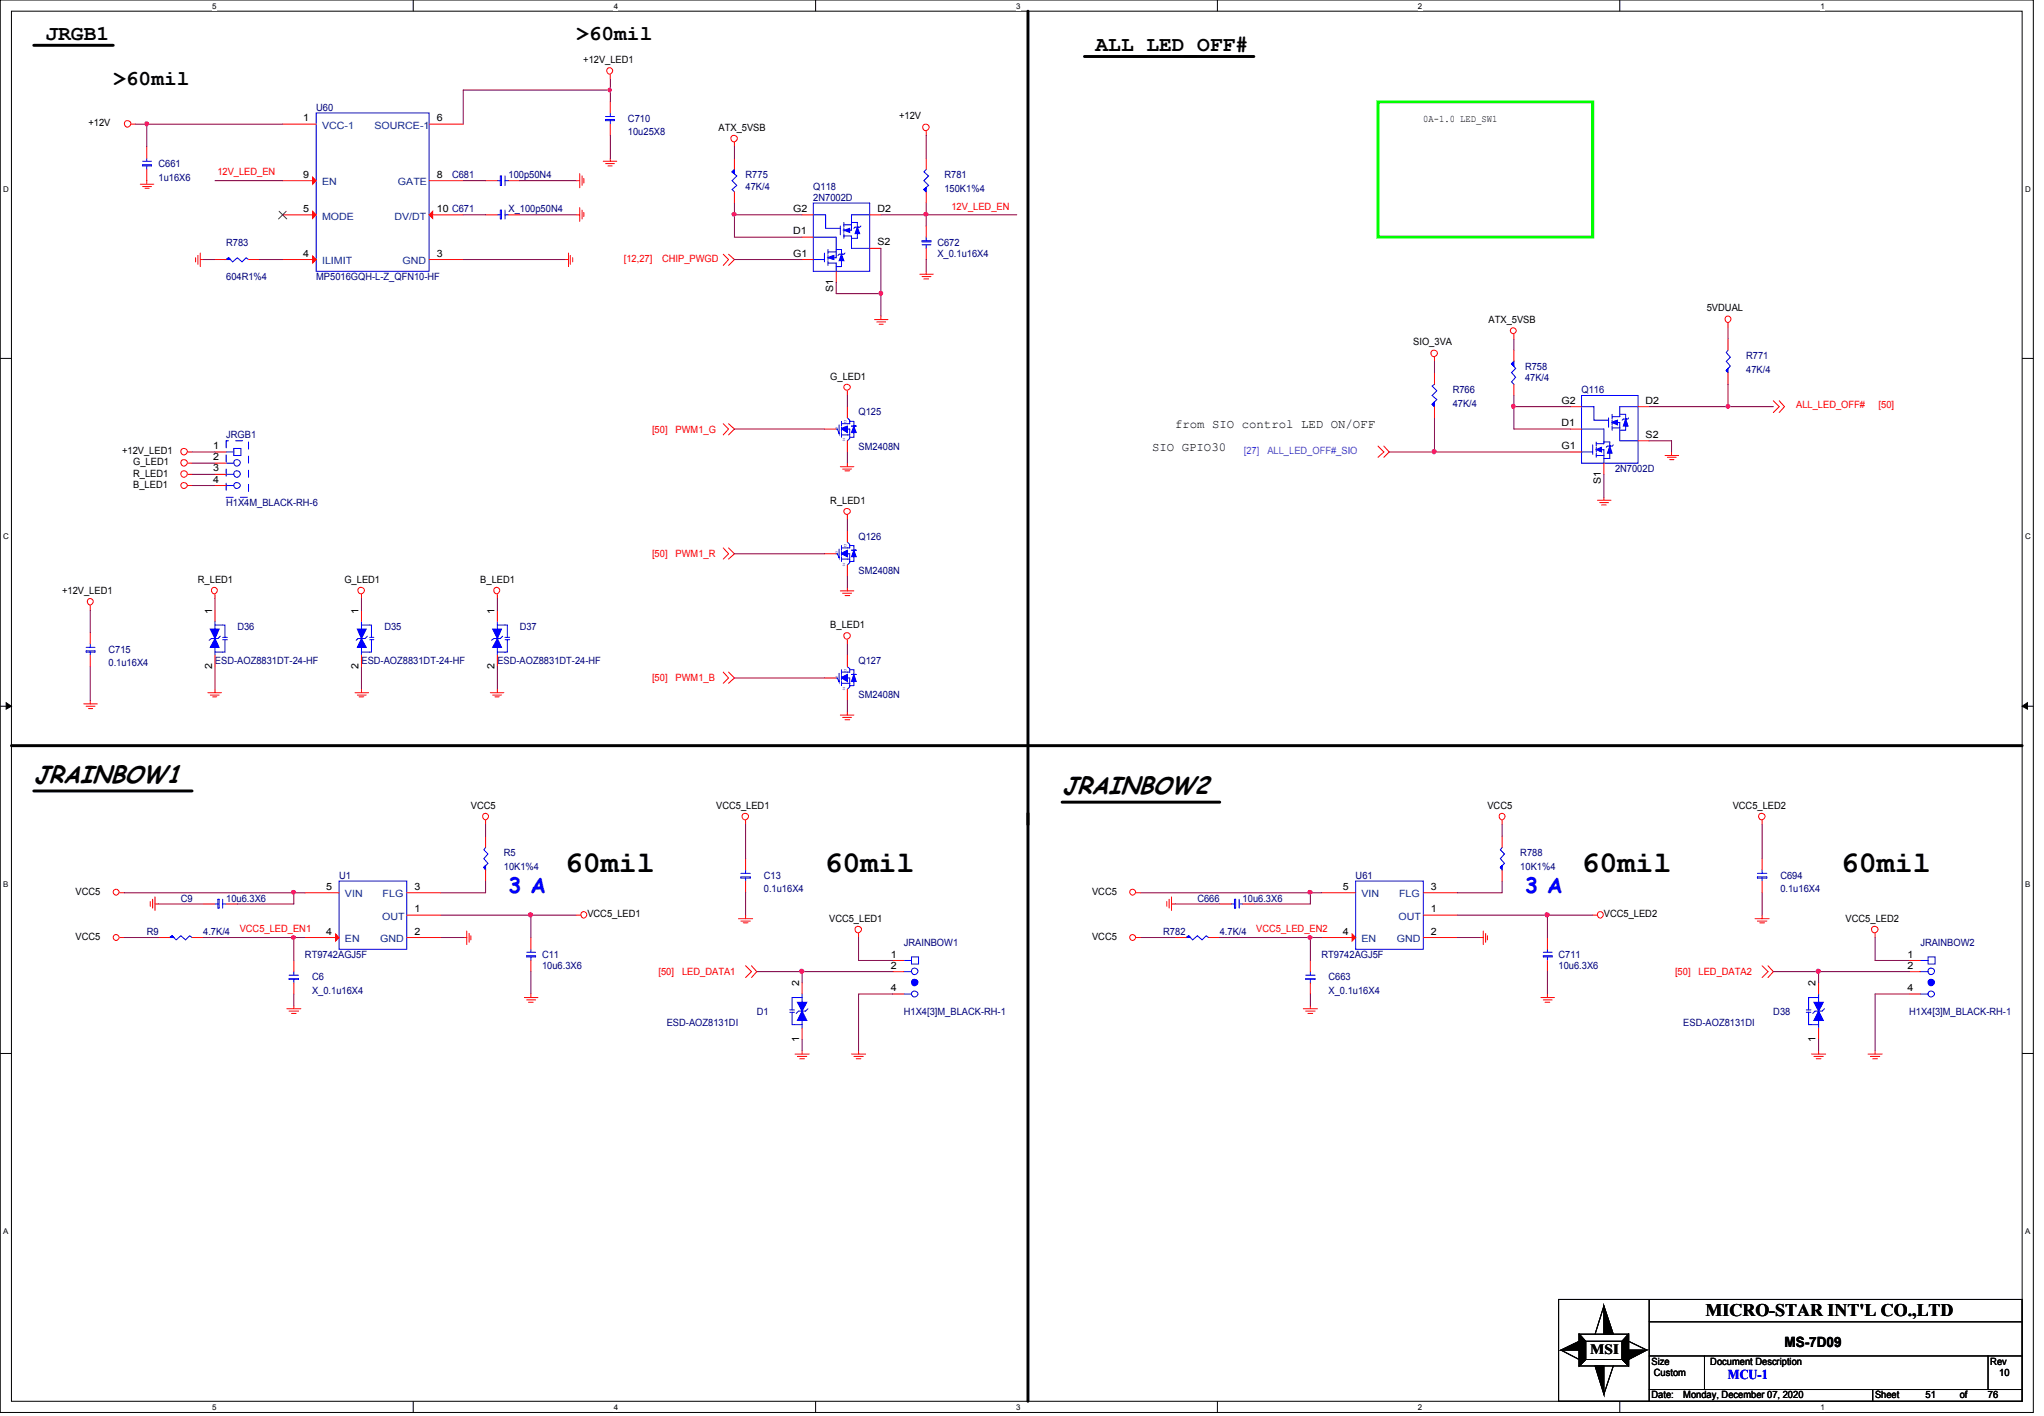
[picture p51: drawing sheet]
<svg xmlns="http://www.w3.org/2000/svg" width="294mm" height="204mm" viewBox="0 0 294 204" stroke-linecap="round" stroke-linejoin="round" font-family="sans-serif">
<defs><g id="words">
<g font-size="4.3">
<text x="81.3" y="125.5">60mil</text>
<text x="118.7" y="125.5">60mil</text>
<text x="227.6" y="125.5">60mil</text>
<text x="265" y="125.5">60mil</text>
</g>
<g font-size="3.6">
<text x="4.9" y="112.6">JRAINBOW1</text>
<text x="152.9" y="114.2">JRAINBOW2</text>
</g>
<g font-size="3">
<text x="6.6" y="5.8">JRGB1</text>
<text x="82.9" y="5.8">&gt;60mil</text>
<text x="157.7" y="7.4">ALL_LED_OFF#</text>
<text x="16.3" y="12.3">&gt;60mil</text>
</g>
<g font-size="3" fill="#00f">
<text x="73.2" y="128.5">3 A</text>
<text x="219.5" y="128.5">3 A</text>
</g>
<text font-size="2.5" x="245.5" y="189.3">MICRO-STAR INT'L CO.,LTD</text>
<g font-size="2">
<text x="228.9" y="194.7">MSI</text>
<text x="256.8" y="193.7">MS-7D09</text>
</g>
<text font-size="1.9" fill="#00f" x="248.7" y="198.4">MCU-1</text>
<g font-size="1.8">
<text x="165.8" y="64.9">SIO GPIO30</text>
<text x="169.1" y="61.6">from SIO control LED ON/OFF</text>
</g>
<g font-size="1.4">
<text x="83.9" y="9.1">+12V_LED1</text>
<text x="43.6" y="17.4">1</text>
<text x="62.9" y="17.4">6</text>
<text x="129.4" y="17.2">+12V</text>
<text x="204.8" y="17.5">0A-1.0 LED_SW1</text>
<text x="12.7" y="18.1">+12V</text>
<text x="103.4" y="18.8">ATX_5VSB</text>
<text x="43.6" y="25.6">9</text>
<text x="62.9" y="25.6">8</text>
<text x="43.6" y="30.5">5</text>
<text x="62.9" y="30.5">10 C671</text>
<text x="114.2" y="30.5">G2</text>
<text x="114.2" y="33.7">D1</text>
<text x="126.3" y="35.3">S2</text>
<text x="126.3" y="30.5">D2</text>
<text x="43.6" y="36.9">4</text>
<text x="62.9" y="36.9">3</text>
<text x="114.2" y="36.9">G1</text>
<text x="119.9" y="42" transform="rotate(-90 119.9 42)">S1</text>
<text x="214.2" y="46.5">ATX_5VSB</text>
<text x="245.7" y="44.8">5VDUAL</text>
<text x="203.4" y="49.7">SIO_3VA</text>
<text x="119.5" y="54.6">G_LED1</text>
<text x="224.7" y="58.1">G2</text>
<text x="236.9" y="58.1">D2</text>
<text x="17.6" y="65.3">+12V_LED1</text>
<text x="30.7" y="64.6">1</text>
<text x="224.7" y="61.3">D1</text>
<text x="224.7" y="64.6">G1</text>
<text x="236.9" y="63">S2</text>
<text x="19.2" y="68.6">R_LED1</text>
<text x="19.2" y="70.2">B_LED1</text>
<text x="19.2" y="66.9">G_LED1</text>
<text x="30.7" y="66.2">2</text>
<text x="30.7" y="67.8">3</text>
<text x="30.7" y="69.4">4</text>
<text x="230.4" y="69.6" transform="rotate(-90 230.4 69.6)">S1</text>
<text x="119.5" y="72.5">R_LED1</text>
<text x="28.5" y="83.8">R_LED1</text>
<text x="49.6" y="83.8">G_LED1</text>
<text x="69.1" y="83.8">B_LED1</text>
<text x="8.9" y="85.4">+12V_LED1</text>
<text x="30.5" y="88.3" transform="rotate(-90 30.5 88.3)">1</text>
<text x="51.6" y="88.3" transform="rotate(-90 51.6 88.3)">1</text>
<text x="71.2" y="88.3" transform="rotate(-90 71.2 88.3)">1</text>
<text x="119.5" y="90.3">B_LED1</text>
<text x="30.5" y="96.2" transform="rotate(-90 30.5 96.2)">2</text>
<text x="51.6" y="96.2" transform="rotate(-90 51.6 96.2)">2</text>
<text x="71.2" y="96.2" transform="rotate(-90 71.2 96.2)">2</text>
<text x="67.8" y="116.3">VCC5</text>
<text x="103.1" y="116.3">VCC5_LED1</text>
<text x="214.1" y="116.3">VCC5</text>
<text x="249.4" y="116.3">VCC5_LED2</text>
<text x="10.9" y="128.7">VCC5</text>
<text x="46.9" y="128">5</text>
<text x="59.6" y="128">3</text>
<text x="59.6" y="131.2">1</text>
<text x="84.5" y="131.9">VCC5_LED1</text>
<text x="157.2" y="128.7">VCC5</text>
<text x="193.2" y="128">5</text>
<text x="205.9" y="131.2">1</text>
<text x="205.9" y="128">3</text>
<text x="230.8" y="131.9">VCC5_LED2</text>
<text x="10.9" y="135.2">VCC5</text>
<text x="46.9" y="134.5">4</text>
<text x="59.6" y="134.5">2</text>
<text x="119.3" y="132.6">VCC5_LED1</text>
<text x="128.2" y="137.8">1</text>
<text x="157.2" y="135.2">VCC5</text>
<text x="193.2" y="134.5">4</text>
<text x="205.9" y="134.5">2</text>
<text x="265.6" y="132.6">VCC5_LED2</text>
<text x="274.5" y="137.8">1</text>
<text x="115" y="141.9" transform="rotate(-90 115 141.9)">2</text>
<text x="128.2" y="139.4">2</text>
<text x="128.2" y="142.6">4</text>
<text x="261.3" y="141.9" transform="rotate(-90 261.3 141.9)">2</text>
<text x="274.5" y="139.4">2</text>
<text x="274.5" y="142.6">4</text>
<text x="115" y="149.9" transform="rotate(-90 115 149.9)">1</text>
<text x="261.3" y="149.9" transform="rotate(-90 261.3 149.9)">1</text>
<text x="237.7" y="196.3">Size</text>
<text x="238" y="198">Custom</text>
<text x="246.2" y="196.3">Document Description</text>
<text x="286.5" y="196.3">Rev</text>
<text x="287.7" y="198">10</text>
<text x="237.7" y="201.2">Date:</text>
<text x="242.3" y="201.2">Monday, December 07, 2020</text>
<text x="269.9" y="201.2">Sheet</text>
<text x="277.2" y="201.2">51</text>
<text x="282.1" y="201.2">of</text>
<text x="286.1" y="201.2">76</text>
</g>
<g font-size="1.4" fill="#000080">
<text x="45.5" y="15.9">U60</text>
<text x="90.4" y="17.5">C710</text>
<text x="90.4" y="19.5">10u25X8</text>
<text x="22.8" y="24">C661</text>
<text x="22.8" y="26">1u16X6</text>
<text x="65.1" y="25.7">C681</text>
<text x="73.2" y="25.7">100p50N4</text>
<text x="107.3" y="25.7">R775</text>
<text x="107.3" y="27.3">47K/4</text>
<text x="117" y="27.3">Q118</text>
<text x="117" y="28.9">2N7002D</text>
<text x="135.9" y="25.7">R781</text>
<text x="135.9" y="27.6">150K1%4</text>
<text x="32.6" y="35.4">R783</text>
<text x="73.2" y="30.5">X_100p50N4</text>
<text x="134.9" y="35.4">C672</text>
<text x="32.6" y="40.3">604R1%4</text>
<text x="45.5" y="40.3">MP5016GQH-L-Z_QFN10-HF</text>
<text x="134.9" y="37">X_0.1u16X4</text>
<text x="219.5" y="53.3">R758</text>
<text x="251.3" y="51.6">R771</text>
<text x="251.3" y="53.6">47K/4</text>
<text x="123.6" y="59.8">Q125</text>
<text x="209.1" y="56.6">R766</text>
<text x="209.1" y="58.5">47K/4</text>
<text x="219.5" y="54.9">47K/4</text>
<text x="227.6" y="56.6">Q116</text>
<text x="32.6" y="63">JRGB1</text>
<text x="123.6" y="64.7">SM2408N</text>
<text x="232.4" y="67.9">2N7002D</text>
<text x="32.6" y="72.8">H1X4M_BLACK-RH-6</text>
<text x="123.6" y="77.6">Q126</text>
<text x="123.6" y="82.5">SM2408N</text>
<text x="15.6" y="93.9">C715</text>
<text x="15.6" y="95.8">0.1u16X4</text>
<text x="30.9" y="95.5">ESD-AOZ8831DT-24-HF</text>
<text x="34.2" y="90.7">D36</text>
<text x="52" y="95.5">ESD-AOZ8831DT-24-HF</text>
<text x="55.3" y="90.7">D35</text>
<text x="71.6" y="95.5">ESD-AOZ8831DT-24-HF</text>
<text x="74.8" y="90.7">D37</text>
<text x="123.6" y="95.5">Q127</text>
<text x="123.6" y="100.4">SM2408N</text>
<text x="72.5" y="123.2">R5</text>
<text x="72.5" y="125.1">10K1%4</text>
<text x="218.8" y="123.2">R788</text>
<text x="218.8" y="125.1">10K1%4</text>
<text x="26" y="129.7">C9</text>
<text x="32.6" y="129.7">10u6.3X6</text>
<text x="48.8" y="126.4">U1</text>
<text x="109.9" y="126.4">C13</text>
<text x="109.9" y="128.4">0.1u16X4</text>
<text x="172.3" y="129.7">C666</text>
<text x="178.9" y="129.7">10u6.3X6</text>
<text x="195.1" y="126.4">U61</text>
<text x="256.2" y="126.4">C694</text>
<text x="256.2" y="128.4">0.1u16X4</text>
<text x="21.1" y="134.5">R9</text>
<text x="29.2" y="134.5">4.7K/4</text>
<text x="43.9" y="137.8">RT9742AGJ5F</text>
<text x="78" y="137.8">C11</text>
<text x="130.1" y="136.1">JRAINBOW1</text>
<text x="167.4" y="134.5">R782</text>
<text x="175.6" y="134.5">4.7K/4</text>
<text x="190.2" y="137.8">RT9742AGJ5F</text>
<text x="224.3" y="137.8">C711</text>
<text x="276.4" y="136.1">JRAINBOW2</text>
<text x="44.9" y="141.1">C6</text>
<text x="44.9" y="143">X_0.1u16X4</text>
<text x="78" y="139.4">10u6.3X6</text>
<text x="191.2" y="141.1">C663</text>
<text x="191.2" y="143">X_0.1u16X4</text>
<text x="224.3" y="139.4">10u6.3X6</text>
<text x="96" y="147.6">ESD-AOZ8131DI</text>
<text x="108.9" y="146">D1</text>
<text x="130.1" y="146">H1X4[3]M_BLACK-RH-1</text>
<text x="242.3" y="147.6">ESD-AOZ8131DI</text>
<text x="255.2" y="146">D38</text>
<text x="274.8" y="146">H1X4[3]M_BLACK-RH-1</text>
</g>
<g font-size="1.4" fill="#004080">
<text x="46.4" y="18.5">VCC-1</text>
<text x="53.9" y="18.5">SOURCE-1</text>
<text x="46.4" y="26.7">EN</text>
<text x="57.3" y="26.7">GATE</text>
<text x="46.4" y="31.6">MODE</text>
<text x="56.8" y="31.6">DV/DT</text>
<text x="46.4" y="38">ILIMIT</text>
<text x="58" y="38">GND</text>
<text x="49.7" y="129.1">VIN</text>
<text x="55.1" y="129.1">FLG</text>
<text x="196" y="129.1">VIN</text>
<text x="201.4" y="129.1">FLG</text>
<text x="49.7" y="135.6">EN</text>
<text x="54.7" y="135.6">GND</text>
<text x="55" y="132.3">OUT</text>
<text x="196" y="135.6">EN</text>
<text x="201" y="135.6">GND</text>
<text x="201.3" y="132.3">OUT</text>
</g>
<g font-size="1.4" fill="#f00">
<text x="31.3" y="25.2">12V_LED_EN</text>
<text x="136.9" y="30.1">12V_LED_EN</text>
<text x="89.8" y="37.7">[12,27]</text>
<text x="95.3" y="37.7">CHIP_PWGD</text>
<text x="258.5" y="58.8">ALL_LED_OFF#</text>
<text x="270.4" y="58.8">[50]</text>
<text x="93.9" y="62.2">[50]</text>
<text x="97.2" y="62.2">PWM1_G</text>
<text x="93.9" y="80.1">[50]</text>
<text x="97.2" y="80.1">PWM1_R</text>
<text x="93.9" y="98">[50]</text>
<text x="97.2" y="98">PWM1_B</text>
<text x="34.5" y="134.1">VCC5_LED_EN1</text>
<text x="180.8" y="134.1">VCC5_LED_EN2</text>
<text x="94.8" y="140.2">[50]</text>
<text x="98.2" y="140.2">LED_DATA1</text>
<text x="241.1" y="140.2">[50]</text>
<text x="244.5" y="140.2">LED_DATA2</text>
</g>
<g font-size="1.4" fill="#8000ff">
<text x="179" y="65.3">[27]</text>
<text x="182.4" y="65.3">ALL_LED_OFF#_SIO</text>
</g>
<g font-size="1.1">
<text x="30.5" y="1.3">5</text>
<text x="88.3" y="1.3">4</text>
<text x="146.3" y="1.3">3</text>
<text x="204.1" y="1.3">2</text>
<text x="262" y="1.3">1</text>
<text x=".5" y="27.6">D</text>
<text x="291.5" y="27.6">D</text>
<text x=".5" y="77.6">C</text>
<text x="291.5" y="77.6">C</text>
<text x=".5" y="127.6">B</text>
<text x="291.5" y="127.6">B</text>
<text x=".5" y="177.5">A</text>
<text x="291.5" y="177.5">A</text>
<text x="30.5" y="202.9">5</text>
<text x="88.3" y="202.9">4</text>
<text x="146.3" y="202.9">3</text>
<text x="204.1" y="202.9">2</text>
<text x="262" y="202.9">1</text>
</g>
<g font-size=".8" fill="#00f">
<text x="120.2" y="61.9">G</text>
<text x="121.3" y="63.5">S</text>
<text x="121.5" y="60.9">D</text>
<text x="120.2" y="79.8">G</text>
<text x="121.3" y="81.4">S</text>
<text x="121.5" y="78.7">D</text>
<text x="120.2" y="97.6">G</text>
<text x="121.3" y="99.2">S</text>
<text x="121.5" y="96.7">D</text>
</g>
</g></defs>
<path d="M0 0h292.7v203.2h-292.7zM1.6 1.6h289.4v200h-289.4z" fill="none" stroke="#000" stroke-width=".14"/>
<g fill="#fff">
<path d="M30.5 .3h.6v1.2h-.6z"/>
<path d="M30.5 201.9h.6v1.2h-.6z"/>
</g>
<path d="M59.5 0v1.6M59.5 201.6v1.6" fill="none" stroke="#000" stroke-width=".14"/>
<g fill="#fff">
<path d="M88.3 .3h.6v1.2h-.6z"/>
<path d="M88.3 201.9h.6v1.2h-.6z"/>
</g>
<path d="M117.4 0v1.6M117.4 201.6v1.6" fill="none" stroke="#000" stroke-width=".14"/>
<g fill="#fff">
<path d="M146.3 .3h.6v1.2h-.6z"/>
<path d="M146.3 201.9h.6v1.2h-.6z"/>
</g>
<path d="M175.2 0v1.6M175.2 201.6v1.6" fill="none" stroke="#000" stroke-width=".14"/>
<g fill="#fff">
<path d="M204.1 .3h.6v1.2h-.6z"/>
<path d="M204.1 201.9h.6v1.2h-.6z"/>
</g>
<path d="M233.1 0v1.6M233.1 201.6v1.6" fill="none" stroke="#000" stroke-width=".14"/>
<g fill="#fff">
<path d="M262 .3h.6v1.2h-.6z"/>
<path d="M262 201.9h.6v1.2h-.6z"/>
<path d="M.5 26.6h.7v1.3h-.7z"/>
<path d="M291.5 26.6h.7v1.3h-.7z"/>
<path d="M.5 76.5h.7v1.3h-.7z"/>
<path d="M291.5 76.5h.7v1.3h-.7z"/>
</g>
<path d="M0 51.6h1.6M291 51.6h1.7" fill="none" stroke="#000" stroke-width=".14"/>
<g fill="#fff">
<path d="M.5 126.6h.6v1.2h-.6z"/>
<path d="M291.5 126.6h.6v1.2h-.6z"/>
</g>
<path d="M0 101.6h1.6M.9 101.1l.7 .5-.7 .4zM291 101.6h1.7M291 101.6l.8-.5v.9z" fill="none" stroke="#000" stroke-width=".14"/>
<path d="M.9 101.1l.7 .5-.7 .4zM291 101.6l.8-.5v.9z" fill="#000"/>
<g fill="#fff">
<path d="M.5 176.5h.6v1.3h-.6z"/>
<path d="M291.5 176.5h.6v1.3h-.6z"/>
</g>
<g fill="none" stroke="#000" stroke-width=".14">
<path d="M0 151.6h1.6M291 151.6h1.7M224.3 186.9h66.7v14.7h-66.7zM224.7 194.2l2.6-1.2v1.2zM224.7 194.2l2.6 1.4M227.3 191.9l.9 1.1v2.6l-.9 .9zM227.3 191.9l.9 1.1M227.3 191.9h7.1v4.6h-7.1zM228.2 195.6l-.9 .9M228.2 193h5.3v2.6h-5.3zM229.6 196.5h1.2v4.1zM230.8 187.9l1.4 4h-1.4z"/>
<path d="M230.8 187.9l-1.2 4M232.2 196.5l-1.4 4.1M233.5 195.6l.9 .9M234.4 193l2.6 1.2M234.4 194.2h2.6l-2.6 1.4zM234.4 191.9v4.6l-.9-.9v-2.6zM234.4 191.9l-.9 1.1M237.4 199.9h53.6M237.4 195.1h53.6M237.4 190.2h53.6M237.4 186.9v14.7M245.3 195.1v4.8"/>
<path d="M269.5 199.9v1.7M286.1 195.1v4.8"/>
</g>
<path d="M4.9 6.5h11.4M148 1.6v117M156.1 8.1h24.4M1.6 107.3h289.4M4.9 113.8h22.7M148 117v84.6M152.9 115.4h22.7" fill="none" stroke="#000" stroke-width=".42"/>
<path d="M198.3 14.6h30.9v19.5h-30.9z" fill="none" stroke="#0f0" stroke-width=".42"/>
<g fill="none" stroke="#f00" stroke-width=".14">
<path d="M18.9 17.9h.6M87.8 10.8v.5M133.3 18.9v.6M20.2 26.5h1.9M20.5 26.8h1.3M20.9 27.1h.6M21.1 26v.5M28.1 37.1v.6M28.5 36.7v1.3M28.8 37.3h.4M28.8 36.4v2M81.3 37.3h.5"/>
<path d="M81.8 36.4v2M82.1 36.7v1.3M82.4 37.1v.6M82.9 26h.5M82.9 30.9h.5M83.4 25v2M83.4 29.9v1.9M83.8 25.3v1.4M83.8 30.2v1.3M84 25.7v.6M84 30.6v.6M86.8 23.2h2"/>
<path d="M87.2 23.5h1.2M87.5 23.9h.6M87.8 22.8v.4M104.1 36.6l.8 .7-.8 .9M104.9 36.6l.8 .7-.8 .9M105.7 20.5v.6M132.4 39.5h1.9M132.7 39.8h1.3M133.3 39v.5M122 56.2v.7M125.9 46h1.9M126.2 46.3h1.3"/>
<path d="M126.5 46.7h.6M126.8 45.5v.5M133 40.1h.6M206.5 51.4v.6M217.9 48.1v.7M248.7 46.5v.7M255.2 57.7l.9 .8-.9 .9M256.1 57.7l.7 .8-.7 .9M27 68.2h.6M27 69.9h.6M27 65h.6M27 66.6h.6"/>
<path d="M104.1 61l.8 .7-.8 .9M104.1 78.8l.8 .9-.8 .7M104.9 61l.8 .7-.8 .9M104.9 78.8l.8 .9-.8 .7M120.9 67.1h2M121.3 67.5h1.3M121.6 67.7h.7M122 66.6v.5M122 74.1v.7M198.3 64.2l.9 .8-.9 .8M199.2 64.2l.7 .8-.7 .8M229.9 72h2"/>
<path d="M230.3 72.3h1.2M230.5 72.6h.7M230.8 71.5v.5M239.7 65.5h1.9M240 65.8h1.3M240.3 66.1h.6M240.6 65v.5M13 87.1v.7M29.9 99.7h2M30.3 100h1.2M30.9 99.1v.6M30.9 85.5v.6"/>
<path d="M51.1 99.7h1.9M51.4 100h1.3M52 99.1v.6M52 85.5v.6M70.6 99.7h1.9M70.9 100h1.3M71.6 99.1v.6M71.6 85.5v.6M104.1 96.7l.8 .8-.8 .8M104.9 96.7l.8 .8-.8 .8M120.9 85h2M121.3 85.3h1.3"/>
<path d="M121.6 85.7h.7M122 84.5v.5M122 92v.6M12.1 101.3h1.9M12.4 101.6h1.3M12.7 101.9h.6M13 100.8v.5M30.6 100.2h.6M51.7 100.2h.7M69.9 118v.6M71.2 100.2h.6M107.3 118v.6"/>
<path d="M120.9 102.9h2M121.3 103.2h1.3M121.6 103.5h.7M122 102.4v.5M216.2 118v.6M253.6 118v.6M17.2 128.4h.7M17.2 134.9h.7M21.6 129.7v.7M22 129.4v1.2M22.3 130.1h.5M22.3 129v2"/>
<path d="M66.7 134.9h.5M67.2 133.9v2M67.5 134.3v1.3M67.8 134.6v.6M82.9 131.7h.7M106.3 132.2h2M106.6 132.5h1.4M107 132.8h.7M107.3 138.9l.9 .9-.9 .8M107.3 131.7v.5M108.2 138.9l.7 .9-.7 .8M123.6 134.3v.6"/>
<path d="M163.5 128.4h.7M163.5 134.9h.7M167.9 129.7v.7M168.3 129.4v1.2M168.6 130.1h.5M168.6 129v2M190.2 128.4h4.9M204.9 128.4h4.9M213 134.9h.5M213.5 133.9v2M213.8 134.3v1.3M214.1 134.6v.6"/>
<path d="M229.2 131.7h.7M252.6 132.2h2M252.9 132.5h1.4M253.3 132.8h.7M253.6 138.9l.9 .9-.9 .8M253.6 131.7v.5M254.5 138.9l.7 .9-.7 .8M269.9 134.3v.6M41.3 145.1h2M41.6 145.5h1.4M41.9 145.8h.7M42.3 144.7v.4"/>
<path d="M75.5 143.5h1.9M75.8 143.9h1.3M76.1 144.2h.6M76.4 143v.5M114.4 151.6h2.1M114.8 152h1.3M115.1 152.3h.7M115.4 151.1v.5M122.6 151.6h2M122.9 152h1.3M123.2 152.3h.7M123.6 151.1v.5"/>
<path d="M187.6 145.1h2M187.9 145.5h1.4M188.3 145.8h.6M188.6 144.7v.4M221.8 143.5h1.9M222.1 143.9h1.3M222.4 144.2h.7M222.7 143v.5M260.7 151.6h2.1M261.1 152h1.3M261.4 152.3h.7M261.7 151.1v.5"/>
<path d="M268.9 151.6h2M269.2 152h1.4M269.5 152.3h.7M269.9 151.1v.5"/>
<circle cx="18.4" cy="17.8" r=".48"/>
<circle cx="87.7" cy="10.2" r=".45"/>
<circle cx="105.7" cy="19.9" r=".48"/>
<circle cx="133.3" cy="18.3" r=".48"/>
<circle cx="121.9" cy="55.7" r=".45"/>
<circle cx="206.4" cy="50.8" r=".48"/>
<circle cx="217.8" cy="47.6" r=".42"/>
<circle cx="248.7" cy="45.9" r=".45"/>
<circle cx="26.5" cy="66.6" r=".48"/>
<circle cx="26.5" cy="68.2" r=".48"/>
<circle cx="26.5" cy="65" r=".48"/>
<circle cx="26.5" cy="69.8" r=".45"/>
<circle cx="121.9" cy="73.6" r=".45"/>
<circle cx="13" cy="86.6" r=".45"/>
<circle cx="30.8" cy="85" r=".45"/>
<circle cx="52" cy="85" r=".48"/>
<circle cx="71.5" cy="85" r=".45"/>
<circle cx="121.9" cy="91.5" r=".48"/>
<circle cx="69.9" cy="117.5" r=".45"/>
<circle cx="107.3" cy="117.5" r=".48"/>
<circle cx="216.2" cy="117.5" r=".45"/>
<circle cx="253.6" cy="117.5" r=".48"/>
<circle cx="16.7" cy="128.3" r=".42"/>
<circle cx="16.7" cy="134.9" r=".42"/>
<circle cx="84" cy="131.6" r=".45"/>
<circle cx="123.5" cy="133.7" r=".48"/>
<circle cx="163" cy="128.3" r=".42"/>
<circle cx="163" cy="134.9" r=".42"/>
<circle cx="230.3" cy="131.6" r=".45"/>
<circle cx="269.8" cy="133.7" r=".48"/>
</g>
<g fill="#000">
<path d="M224.7 194.2l2.6-1.2v1.2zM230.8 187.9l1.4 4h-1.4zM234.4 194.2h2.6l-2.6 1.4zM229.6 196.5h1.2v4.1z"/>
<path d="M227.3 191.9l.9 1.1v2.6l-.9 .9z" fill-rule="evenodd"/>
<path d="M227.3 191.9l.9 1.1v2.6l-.9 .9z" fill-rule="evenodd"/>
<path d="M227.3 191.9l.9 1.1v2.6l-.9 .9z" fill-rule="evenodd"/>
<path d="M234.4 191.9v4.6l-.9-.9v-2.6z" fill-rule="evenodd"/>
<path d="M234.4 191.9v4.6l-.9-.9v-2.6z" fill-rule="evenodd"/>
<path d="M234.4 191.9v4.6l-.9-.9v-2.6z" fill-rule="evenodd"/>
</g>
<path d="M195.1 126.7h9.8v9.9h-9.8z" fill="none" stroke="#00f" stroke-width=".14"/>
<path d="M194.6 134.4l.5 .5-.5 .5z" fill="#f00"/>
<path d="M133.3 32.5v1.6M133.3 35.7v1.6M107.3 126.7v1.7M107.3 123.5v1.6M190.2 134.9h4.9M194.6 134.4l.5 .5-.5 .5zM204.9 131.7h4.9M204.9 134.9h4.9" fill="none" stroke="#f00" stroke-width=".14"/>
<path d="M132.7 34.6h1.3v.2h-1.3zM132.7 35.2h1.3M133.3 34.1v.5M133.3 35.2v.5M217.9 52l-.3 .3 .5 .7-.5 .6 .5 .7-.5 .6 .3 .4M106.6 126.2h1.4v.1h-1.4zM106.6 125.6h1.4M107.3 126.3v.4M107.3 125.1v.5" fill="none" stroke="#00f" stroke-width=".14"/>
<path d="M217.6 52.3l.3-.3v.7z" fill-rule="evenodd" fill="#00f"/>
<path d="M217.6 52.3l.3-.3v.7zM120.8 96.9v1.2l-.3-.6h-.1M121.1 98.3h1.2M121.1 96.4v.6M121.1 98v.6M122 95.9l.3 .3v.5h-1.2M122 97.5h.3v1.3l-.3 .3M122.3 98.6h.6M122.3 96.4h.6M122.6 97h.6" fill="none" stroke="#00f" stroke-width=".14"/>
<path d="M217.9 50.4v1.6M217.9 55.3v1.6" fill="none" stroke="#f00" stroke-width=".14"/>
<path d="M121.1 97.5l.9-.5v1z" fill-rule="evenodd" fill="#00f"/>
<path d="M121.1 97.5l.9-.5v1zM121.1 97.2v.7" fill="none" stroke="#00f" stroke-width=".14"/>
<path d="M122.9 97l.3 1h-.6l.3-1h.3z" fill-rule="evenodd" fill="#00f"/>
<path d="M122.6 97h.6M122.9 97l.3 1h-.6l.3-1h.3zM122.9 96.4v2.2M69.9 121.9l-.3 .4 .6 .6-.6 .6 .6 .7-.6 .6 .3 .3" fill="none" stroke="#00f" stroke-width=".14"/>
<path d="M118.7 97.5h1.7M122 94.2v1.7M122 99.1v1.7" fill="none" stroke="#f00" stroke-width=".14"/>
<path d="M69.6 124.8l.3-.3v.6l-.3-.3 .3-.3z" fill-rule="evenodd" fill="#00f"/>
<path d="M12.4 93.6h1.3v.2h-1.3zM12.4 93.1h1.3M13 93.8v.4M13 92.6v.5M69.6 124.8l.3-.3v.6l-.3-.3 .3-.3zM252.9 126.2h1.4v.1h-1.4zM252.9 125.6h1.4M253.6 126.3v.4M253.6 125.1v.5" fill="none" stroke="#00f" stroke-width=".14"/>
<path d="M13 94.2v1.7M13 91v1.6M69.9 125.1v1.6M69.9 120.3v1.6M253.6 126.7v1.7M253.6 123.5v1.6" fill="none" stroke="#f00" stroke-width=".14"/>
<path d="M119.2 37.1l.8-.4v.6z" fill-rule="evenodd" fill="#00f"/>
<g fill="none" stroke="#00f" stroke-width=".14">
<path d="M117.1 30.9h1.7v2h2.1M117.1 37.3h1.6M117.1 34.1h3.3v2.1M118.7 36.4v1.3M119.2 36.2h1.2M119.2 37.8h1.2M119.2 37.1l.8-.4v.6zM119.2 36.7v.6M119.2 37.5v.7M119.2 35.9v.7M120.4 35.9h.7v2.5h-.7M120.4 36.2v.9h-.4"/>
<path d="M121.5 36.6h-.7l-.2 .1M122.6 34v1.7M123.4 32v2.3"/>
</g>
<path d="M121.5 33.1l.8-.2v.5z" fill-rule="evenodd" fill="#00f"/>
<path d="M120.9 32.5v1.3M121.5 33.1l.8-.2v.5zM121.5 32.9v.5M121.5 32v.7M121.5 33.6v.7M121.5 34h1.1M122.6 34.3h.8M122.6 30.9v2.2h-.3M122.6 32h.8M123.1 32.7l-.2 .2" fill="none" stroke="#00f" stroke-width=".14"/>
<path d="M123.4 32.7l.3 .9h-.6l.3-.9h.2z" fill-rule="evenodd" fill="#00f"/>
<path d="M121.5 32.3h1.1M123.4 32.7l.3 .9h-.6l.3-.9h.2zM123.9 32.5l-.2 .2h-.6" fill="none" stroke="#00f" stroke-width=".14"/>
<path d="M121.1 36.6l.4 .9h-.7l.3-.9h.2z" fill-rule="evenodd" fill="#00f"/>
<path d="M117.1 29.2h8.1v9.8h-8.1zM120.4 37.8v1.2M121.1 36.6l.4 .9h-.7l.3-.9h.2zM121.6 36.4l-.1 .2M122.6 30.9h2.6M122.6 35.7h2.6M48.8 126.7h9.7v9.9h-9.7z" fill="none" stroke="#00f" stroke-width=".14"/>
<path d="M115.4 30.9h1.7M115.4 34.1h1.7M115.4 37.3h1.7M120.4 39v1.6M125.2 35.7h1.6M125.2 30.9h1.6M43.9 128.4h4.9M58.5 128.4h5" fill="none" stroke="#f00" stroke-width=".14"/>
<path d="M48.3 134.4l.5 .5-.5 .5z" fill="#f00"/>
<path d="M43.9 134.9h4.9M48.3 134.4l.5 .5-.5 .5zM58.5 131.7h5M58.5 134.9h5" fill="none" stroke="#f00" stroke-width=".14"/>
<path d="M30.3 90.5h1.2l-.6 1.4z" fill="#00f"/>
<path d="M30.3 90.5h1.2l-.6 1.4zM31.7 91.5l-.3 .4h-1l-.3 .2" fill="none" stroke="#00f" stroke-width=".14"/>
<path d="M30.9 91.9l.6 1.2h-1.2z" fill="#00f"/>
<path d="M30.9 93.1v1.1M30.9 89.4v1.1M30.9 89.9h1.5v1.8M30.9 91.9l.6 1.2h-1.2zM32 91.7h.7M32 92h.7M32.4 92v1.8h-1.5M170.7 134.9l.4-.3 .6 .6 .6-.6 .7 .6 .6-.6 .3 .3" fill="none" stroke="#00f" stroke-width=".14"/>
<path d="M30.9 87.8v1.6M30.9 94.2v1.7" fill="none" stroke="#f00" stroke-width=".14"/>
<path d="M170.7 134.9l.4-.3 .2 .3-.2-.3 .2 .3z" fill-rule="evenodd" fill="#00f"/>
<path d="M105.7 24.4l-.3 .3 .6 .6-.6 .7 .6 .7-.6 .6 .3 .3M170.7 134.9l.4-.3 .2 .3-.2-.3 .2 .3z" fill="none" stroke="#00f" stroke-width=".14"/>
<path d="M169.1 134.9h1.6M173.9 134.9h1.7" fill="none" stroke="#f00" stroke-width=".14"/>
<path d="M105.4 24.7l.3-.3v.6z" fill-rule="evenodd" fill="#00f"/>
<g fill="none" stroke="#00f" stroke-width=".14">
<path d="M105.4 24.7l.3-.3v.6zM276.4 138.2h1.1M277.5 137.7h1v1h-1z"/>
<circle cx="278" cy="139.7" r=".48"/>
</g>
<path d="M105.7 22.8v1.6M105.7 27.6v1.6" fill="none" stroke="#f00" stroke-width=".14"/>
<circle cx="278" cy="141.3" r=".48" fill="#00f"/>
<g fill="none" stroke="#00f" stroke-width=".14">
<path d="M206.5 55.3l-.4 .2 .7 .7-.7 .7 .7 .6-.7 .7 .4 .3M30.9 130.1h.5M31.4 129.4h.1v1.2h-.1zM32 129.4v1.2M32 130.1h.6M276.4 139.8h1.1M276.4 143h1.1"/>
<circle cx="278" cy="141.3" r=".48"/>
<circle cx="278" cy="143" r=".45"/>
</g>
<path d="M29.2 130.1h1.7M32.6 130.1h1.6M274.8 138.2h1.6M274.8 139.8h1.6M274.8 143h1.6" fill="none" stroke="#f00" stroke-width=".14"/>
<path d="M206.1 58.2l.4-.4v.7l-.4-.3 .4-.4z" fill-rule="evenodd" fill="#00f"/>
<g fill="none" stroke="#00f" stroke-width=".14">
<path d="M20.5 23.2h1.3M20.5 23.7h1.3v.2h-1.3zM21.1 23.9v.5M21.1 22.8v.4M71.6 30.9h.4M71.6 26h.4M72 30.2h.2v1.3h-.2zM72 25.3h.2v1.4h-.2zM72.7 30.2v1.3M72.7 30.9h.5M72.7 25.3v1.4M72.7 26h.5"/>
<path d="M206.1 58.2l.4-.4v.7l-.4-.3 .4-.4zM120.8 61.1v1.3l-.3-.7h-.1M121.1 62.6h1.2M121.1 60.6v.7M121.1 62.2v.7M122 60.1l.3 .4v.5h-1.2M122 61.7h.3v1.4l-.3 .3M122.3 62.9h.6M122.3 60.6h.6M122.6 61.3h.6M188.6 139.8v.5M187.9 140.3h1.4"/>
<path d="M187.9 140.8h1.4v.1h-1.4zM188.6 140.9v.5"/>
</g>
<path d="M21.1 24.4v1.6M21.1 21.1v1.7M69.9 30.9h1.7M69.9 26h1.7M73.2 30.9h1.6M73.2 26h1.6M206.5 58.5v1.6M206.5 53.6v1.7M188.6 138.2v1.6M188.6 141.4v1.6" fill="none" stroke="#f00" stroke-width=".14"/>
<path d="M121.1 61.7l.2-.1 .7-.3v.9z" fill-rule="evenodd" fill="#00f"/>
<path d="M121.1 61.7l.2-.1 .7-.3v.9zM121.1 61.5v.6" fill="none" stroke="#00f" stroke-width=".14"/>
<path d="M122.9 61.3l.3 .9h-.6l.3-.9h.3z" fill-rule="evenodd" fill="#00f"/>
<path d="M248.7 50.4l-.2 .3 .5 .7-.5 .6 .5 .7-.5 .6 .2 .3M122.6 61.3h.6M122.9 61.3l.3 .9h-.6l.3-.9h.3zM122.9 60.6v2.3M222.1 137h1.3M222.1 137.5h1.3v.2h-1.3zM222.7 137.7v.5M222.7 136.6v.4" fill="none" stroke="#00f" stroke-width=".14"/>
<path d="M122 58.5v1.6M118.7 61.7h1.7M122 63.4v1.6M222.7 138.2v1.6M222.7 134.9v1.7" fill="none" stroke="#f00" stroke-width=".14"/>
<path d="M248.7 53v.6l-.2-.3z" fill-rule="evenodd" fill="#00f"/>
<path d="M248.7 53v.6l-.2-.3z" fill="none" stroke="#00f" stroke-width=".14"/>
<path d="M248.7 53.6v1.7M248.7 48.8v1.6" fill="none" stroke="#f00" stroke-width=".14"/>
<path d="M70.9 90.5h1.3l-.6 1.4z" fill="#00f"/>
<path d="M70.9 90.5h1.3l-.6 1.4zM72.3 91.5l-.3 .4h-.9l-.4 .2" fill="none" stroke="#00f" stroke-width=".14"/>
<path d="M71.6 91.9l.6 1.2h-1.3z" fill="#00f"/>
<path d="M45.5 16.3h16.3v22.7h-16.3zM71.6 93.1v1.1M71.6 89.4v1.1M71.6 89.9h1.4v1.8M71.6 91.9l.6 1.2h-1.3zM72.7 91.7h.7M72.7 92h.7M73 92v1.8h-1.4" fill="none" stroke="#00f" stroke-width=".14"/>
<path d="M61.8 17.9h4.9M71.6 87.8v1.6M71.6 94.2v1.7" fill="none" stroke="#f00" stroke-width=".14"/>
<path d="M45 30.4l.5 .5-.5 .5z" fill="#f00"/>
<path d="M40.7 30.9h4.8M45 30.4l.5 .5-.5 .5z" fill="none" stroke="#f00" stroke-width=".14"/>
<path d="M40.2 30.4l1.1 1.1M41.2 30.4l-1.1 1.1" fill="none" stroke="#804000" stroke-width=".14"/>
<path d="M62.3 30.4v1l-.5-.5z" fill="#f00"/>
<path d="M61.8 30.9h4.9M61.8 37.3h4.9M62.3 30.4v1l-.5-.5z" fill="none" stroke="#f00" stroke-width=".14"/>
<path d="M45 36.8l.5 .5-.5 .5z" fill="#f00"/>
<path d="M40.7 37.3h4.8M45 36.8l.5 .5-.5 .5z" fill="none" stroke="#f00" stroke-width=".14"/>
<path d="M45 25.5l.5 .5-.5 .5z" fill="#f00"/>
<path d="M40.7 17.9h4.8M40.7 26h4.8M45 25.5l.5 .5-.5 .5zM61.8 26h4.9M30.9 65h1.7M30.9 66.6h1.7M30.9 68.2h1.7M30.9 69.9h1.7" fill="none" stroke="#f00" stroke-width=".14"/>
<g fill="none" stroke="#00f" stroke-width=".14">
<path d="M32.6 37.3l.3-.2 .6 .6 .7-.6 .6 .6 .6-.6 .4 .2M32.6 65h1.1M32.6 66.6h1.1M32.6 68.2h1.1M32.6 69.9h1.1M33.7 64.5h1v1h-1z"/>
<circle cx="34.1" cy="66.6" r=".48"/>
<circle cx="34.1" cy="68.2" r=".48"/>
<circle cx="34.1" cy="69.8" r=".45"/>
</g>
<path d="M32.6 63.4h3.2v8.1h-3.2z" fill="none" stroke="#fff" stroke-width=".14" stroke-dasharray="1 1 1 1 1 1 1 1"/>
<path d="M32.6 63.4h3.2v8.1h-3.2z" fill="none" stroke="#00f" stroke-width=".14" stroke-dasharray="1 1 1 1 1 1 1 1"/>
<path d="M32.6 37.3l.3-.2 .2 .2-.2-.2 .2 .2z" fill-rule="evenodd" fill="#00f"/>
<path d="M32.6 37.3l.3-.2 .2 .2-.2-.2 .2 .2zM24.4 134.9l.4-.3 .6 .6 .6-.6 .7 .6 .6-.6 .3 .3" fill="none" stroke="#00f" stroke-width=".14"/>
<path d="M30.9 37.3h1.7M35.8 37.3h1.6" fill="none" stroke="#f00" stroke-width=".14"/>
<path d="M24.4 134.9l.4-.3 .2 .3-.2-.3 .2 .3z" fill-rule="evenodd" fill="#00f"/>
<g fill="none" stroke="#00f" stroke-width=".14">
<path d="M24.4 134.9l.4-.3 .2 .3-.2-.3 .2 .3zM130.1 138.2h1.1M131.2 137.7h1v1h-1z"/>
<circle cx="131.6" cy="139.7" r=".48"/>
</g>
<path d="M22.8 134.9h1.6M27.6 134.9h1.6" fill="none" stroke="#f00" stroke-width=".14"/>
<circle cx="131.6" cy="141.3" r=".48" fill="#00f"/>
<g fill="none" stroke="#00f" stroke-width=".14">
<path d="M130.1 139.8h1.1M130.1 143h1.1"/>
<circle cx="131.6" cy="141.3" r=".48"/>
<circle cx="131.7" cy="143" r=".45"/>
</g>
<path d="M128.5 138.2h1.6M128.5 139.8h1.6M128.5 143h1.6" fill="none" stroke="#f00" stroke-width=".14"/>
<path d="M115.4 145.5l.7 1.3h-1.3z" fill="#00f"/>
<path d="M115.4 145.5l.7 1.3h-1.3zM116.3 145.1l-.3 .4h-1.1l-.3 .3" fill="none" stroke="#00f" stroke-width=".14"/>
<path d="M114.8 144.2h1.3l-.7 1.3z" fill="#00f"/>
<path d="M87.2 16.8h1.2M87.2 17.2h1.2v.2h-1.2zM87.8 17.4v.5M87.8 16.3v.5M133.3 24.4l-.3 .3 .6 .6-.6 .7 .6 .7-.6 .6 .3 .3M113.7 145.6h.6M113.7 145.3h.6M114 145.6v1.8h1.4M114.8 144.2h1.3l-.7 1.3zM115.4 143v1.2M115.4 146.8v1.1M115.4 143.5h-1.4v1.8" fill="none" stroke="#00f" stroke-width=".14"/>
<path d="M87.8 17.9v1.6M87.8 14.6v1.7M115.4 147.9v1.6M115.4 141.4v1.6" fill="none" stroke="#f00" stroke-width=".14"/>
<path d="M133 27.3l.3-.3v.6l-.3-.3 .3-.3z" fill-rule="evenodd" fill="#00f"/>
<path d="M133 27.3l.3-.3v.6l-.3-.3 .3-.3z" fill="none" stroke="#00f" stroke-width=".14"/>
<path d="M133.3 27.6v1.6M133.3 22.8v1.6" fill="none" stroke="#f00" stroke-width=".14"/>
<path d="M261.7 145.5l.7 1.3h-1.3z" fill="#00f"/>
<path d="M261.7 145.5l.7 1.3h-1.3zM262.6 145.1l-.3 .4h-1.1l-.3 .3" fill="none" stroke="#00f" stroke-width=".14"/>
<path d="M261.1 144.2h1.3l-.7 1.3z" fill="#00f"/>
<path d="M216.2 121.9l-.3 .4 .6 .6-.6 .6 .6 .7-.6 .6 .3 .3M260 145.6h.6M260 145.3h.6M260.3 145.6v1.8h1.4M261.1 144.2h1.3l-.7 1.3zM261.7 143v1.2M261.7 146.8v1.1M261.7 143.5h-1.4v1.8" fill="none" stroke="#00f" stroke-width=".14"/>
<path d="M261.7 147.9v1.6M261.7 141.4v1.6" fill="none" stroke="#f00" stroke-width=".14"/>
<path d="M215.9 124.8l.3-.3v.6l-.3-.3 .3-.3z" fill-rule="evenodd" fill="#00f"/>
<path d="M120.8 79v1.3l-.3-.6h-.1M121.1 78.5v.7M122 78l.3 .3v.5h-1.2M122 79.7h.3v1.2l-.3 .4M122.3 78.5h.6M122.6 79.2h.6M121.1 80.4h1.2M121.1 80.1v.7M122.3 80.8h.6M215.9 124.8l.3-.3v.6l-.3-.3 .3-.3z" fill="none" stroke="#00f" stroke-width=".14"/>
<path d="M216.2 125.1v1.6M216.2 120.3v1.6" fill="none" stroke="#f00" stroke-width=".14"/>
<path d="M121.1 79.7l.9-.5v.9z" fill-rule="evenodd" fill="#00f"/>
<path d="M121.1 79.7l.9-.5v.9zM121.1 79.3v.6" fill="none" stroke="#00f" stroke-width=".14"/>
<path d="M122.9 79.2l.3 .9h-.6l.3-.9h.3z" fill-rule="evenodd" fill="#00f"/>
<path d="M122.6 79.2h.6M122.9 79.2l.3 .9h-.6l.3-.9h.3zM122.9 78.5v2.3" fill="none" stroke="#00f" stroke-width=".14"/>
<path d="M118.7 79.7h1.7M122 76.4v1.6M122 81.3v1.6" fill="none" stroke="#f00" stroke-width=".14"/>
<path d="M51.4 90.5h1.3l-.7 1.4z" fill="#00f"/>
<path d="M51.4 90.5h1.3l-.7 1.4zM52.9 91.5l-.4 .4h-1l-.2 .2" fill="none" stroke="#00f" stroke-width=".14"/>
<path d="M52 91.9l.7 1.2h-1.3z" fill="#00f"/>
<path d="M52 93.1v1.1M52 89.4v1.1M52 89.9h1.5v1.8M52 91.9l.7 1.2h-1.3zM53.2 91.7h.6M53.2 92h.6M53.5 92v1.8h-1.5M75.8 137h1.3M75.8 137.5h1.3v.2h-1.3zM76.4 137.7v.5M76.4 136.6v.4" fill="none" stroke="#00f" stroke-width=".14"/>
<path d="M52 87.8v1.6M52 94.2v1.7M76.4 138.2v1.6M76.4 134.9v1.7" fill="none" stroke="#f00" stroke-width=".14"/>
<path d="M229.7 64.7l.8-.4v.7z" fill-rule="evenodd" fill="#00f"/>
<g fill="none" stroke="#00f" stroke-width=".14">
<path d="M227.6 58.5h1.8v2h2.1M234 59.6v2.3M227.6 61.7h3.2v2.1h-1.1M227.6 65h1.6M229.2 64v1.4M229.7 64.7l.8-.4v.7zM229.7 64.3v.7M229.7 65.2v.6M229.7 63.6v.6M229.7 65.5h1.1M230.5 64.7h.3M230.8 63.6h.9v2.4h-.9"/>
<path d="M232 64.2h-.6l-.2 .1M233.1 61.6v1.8"/>
</g>
<path d="M232 60.8l.8-.3v.6z" fill-rule="evenodd" fill="#00f"/>
<path d="M232 59.6v.7M233.1 58.5v1.4M233.1 59.6h.9M231.5 60.1v1.4M232 60.8l.8-.3v.6zM232 60.5v.6M232 61.3v.6M232 61.6h1.1M232.8 60.8h.3M233.1 61.9h.9M233.6 60.3l-.1 .2" fill="none" stroke="#00f" stroke-width=".14"/>
<path d="M234 60.3l.3 1h-.7l.4-1h.1z" fill-rule="evenodd" fill="#00f"/>
<path d="M232 59.9h1.1M234 60.3l.3 1h-.7l.4-1h.1zM234.4 60.1l-.1 .2h-.7" fill="none" stroke="#00f" stroke-width=".14"/>
<path d="M231.7 64.2l.3 1h-.6l.3-1h.2z" fill-rule="evenodd" fill="#00f"/>
<g fill="none" stroke="#00f" stroke-width=".14">
<path d="M227.6 56.9h8.2v9.7h-8.2zM233.1 58.5h2.7M230.8 64.7v1.9M231.7 64.2l.3 1h-.6l.3-1h.2zM232.2 64l-.2 .2M233.1 63.4h2.7M233.1 60.8v.8M42.3 139.8v.5M177.3 130.1h.4M177.7 129.4h.1v1.2h-.1zM178.4 129.4v1.2M178.4 130.1h.5"/>
<path d="M41.6 140.3h1.4M41.6 140.8h1.4v.1h-1.4zM42.3 140.9v.5"/>
</g>
<path d="M226 58.5h1.6M235.8 58.5h1.6M226 61.7h1.6M226 65h1.6M230.8 66.6v1.6M235.8 63.4h1.6M42.3 138.2v1.6M175.6 130.1h1.7M178.9 130.1h1.6M42.3 141.4v1.6" fill="none" stroke="#f00" stroke-width=".14"/>
<g fill="none" stroke="#800040" stroke-width=".14">
<path d="M21.1 17.9h19.6M27.6 68.2h3.3M27.6 65h3.3M27.6 69.9h3.3M27.6 66.6h3.3M13 95.9v4.9M13 87.8v3.2M30.9 95.9v3.2M30.9 86.1v1.7M52 95.9v3.2M52 86.1v1.7M71.6 95.9v3.2"/>
<path d="M71.6 86.1v1.7"/>
</g>
<circle cx="21.1" cy="17.8" r=".28" fill="#f0f"/>
<circle cx="21.1" cy="17.8" r=".28" fill="none" stroke="#f0f" stroke-width=".14"/>
<g fill="none" stroke="#800040" stroke-width=".14">
<path d="M19.5 17.9h1.6M87.8 11.3v1.7M122 56.9v1.6M105.7 61.7h13M105.7 79.7h13M122 65v1.6M122 74.8v1.6M105.7 97.5h13M122 82.9v1.6M122 92.6v1.6M69.9 118.6v1.7M122 100.8v1.6"/>
<path d="M17.9 128.4h24.4M42.3 128.4v1.7M42.3 128.4h1.6M69.9 126.7v1.7"/>
</g>
<circle cx="42.3" cy="128.4" r=".28" fill="#f0f"/>
<circle cx="42.3" cy="128.4" r=".28" fill="none" stroke="#f0f" stroke-width=".14"/>
<path d="M22.8 130.1h6.4M34.2 130.1h8.1M63.5 128.4h6.4M63.5 131.7h12.9" fill="none" stroke="#800040" stroke-width=".14"/>
<circle cx="76.4" cy="131.6" r=".31" fill="#f0f"/>
<circle cx="76.4" cy="131.6" r=".31" fill="none" stroke="#f0f" stroke-width=".14"/>
<path d="M17.9 134.9h4.9M29.2 134.9h13.1M82.9 131.7h-6.5v3.2" fill="none" stroke="#800040" stroke-width=".14"/>
<circle cx="42.3" cy="134.9" r=".28" fill="#f0f"/>
<circle cx="42.3" cy="134.9" r=".28" fill="none" stroke="#f0f" stroke-width=".14"/>
<path d="M107.3 118.6v4.9M43.9 134.9h-1.6v3.3M63.5 134.9h3.2M76.4 139.8v3.2M107.3 128.4v3.3M108.9 139.8h6.5M42.3 143v1.7" fill="none" stroke="#800040" stroke-width=".14"/>
<circle cx="115.4" cy="139.7" r=".31" fill="#f0f"/>
<circle cx="115.4" cy="139.7" r=".31" fill="none" stroke="#f0f" stroke-width=".14"/>
<path d="M87.8 13h-21.1v4.9M123.6 134.9v3.3h4.9M128.5 139.8h-13.1v1.6M115.4 149.5v1.6M128.5 143h-4.9v8.1" fill="none" stroke="#800040" stroke-width=".14"/>
<path d="M87.5 12.8l.3-.1 .2 .3-.2 .2-.2-.1z" fill-rule="evenodd" fill="#f0f"/>
<path d="M87.5 12.8l.3-.1 .2 .3-.2 .2-.2-.1z" fill="none" stroke="#f0f" stroke-width=".14"/>
<g fill="none" stroke="#800040" stroke-width=".14">
<path d="M21.1 17.9v3.2M87.8 13v1.6M87.8 19.5v3.3M66.7 37.3h14.6M66.7 26h3.2M66.7 30.9h3.2M74.8 26h8.1M74.8 30.9h8.1M105.7 21.1v1.7M105.7 37.3h9.7M105.7 30.9h9.7M133.3 37.3v1.7"/>
<path d="M146.3 30.9h-13v1.6M120.4 40.6v1.6"/>
</g>
<circle cx="105.7" cy="30.8" r=".28" fill="#f0f"/>
<circle cx="105.7" cy="30.8" r=".28" fill="none" stroke="#f0f" stroke-width=".14"/>
<path d="M133.3 19.5v3.3M105.7 29.2v4.9h9.7M133.3 29.2v1.7h-6.5" fill="none" stroke="#800040" stroke-width=".14"/>
<circle cx="133.3" cy="30.8" r=".28" fill="#f0f"/>
<circle cx="133.3" cy="30.8" r=".28" fill="none" stroke="#f0f" stroke-width=".14"/>
<path d="M126.8 35.7v6.5M120.4 42.2h6.4M126.8 42.2v3.3" fill="none" stroke="#800040" stroke-width=".14"/>
<circle cx="126.8" cy="42.2" r=".28" fill="#f0f"/>
<circle cx="126.8" cy="42.2" r=".28" fill="none" stroke="#f0f" stroke-width=".14"/>
<path d="M29.2 37.3h1.7M30.9 26h9.8M37.4 37.3h3.3M216.2 118.6v1.7M164.2 128.4h24.4M188.6 128.4h1.6M188.6 128.4v1.7M216.2 126.7v1.7" fill="none" stroke="#800040" stroke-width=".14"/>
<circle cx="188.6" cy="128.4" r=".28" fill="#f0f"/>
<circle cx="188.6" cy="128.4" r=".28" fill="none" stroke="#f0f" stroke-width=".14"/>
<path d="M169.1 130.1h6.5M180.5 130.1h8.1M209.8 131.7h12.9M209.8 128.4h6.4" fill="none" stroke="#800040" stroke-width=".14"/>
<circle cx="222.7" cy="131.6" r=".31" fill="#f0f"/>
<circle cx="222.7" cy="131.6" r=".31" fill="none" stroke="#f0f" stroke-width=".14"/>
<path d="M164.2 134.9h4.9M175.6 134.9h13M229.2 131.7h-6.5v3.2" fill="none" stroke="#800040" stroke-width=".14"/>
<circle cx="188.6" cy="134.9" r=".28" fill="#f0f"/>
<circle cx="188.6" cy="134.9" r=".28" fill="none" stroke="#f0f" stroke-width=".14"/>
<path d="M253.6 118.6v4.9M190.2 134.9h-1.6v3.3M209.8 134.9h3.2M222.7 139.8v3.2M255.2 139.8h6.5M188.6 143v1.7" fill="none" stroke="#800040" stroke-width=".14"/>
<circle cx="261.7" cy="139.7" r=".31" fill="#f0f"/>
<circle cx="261.7" cy="139.7" r=".31" fill="none" stroke="#f0f" stroke-width=".14"/>
<path d="M217.9 56.9v1.6h8.1M248.7 47.2v1.6M248.7 55.3v3.2h6.5M199.9 65h6.6M217.9 61.7h8.1M253.6 128.4v3.3M269.9 134.9v3.3h4.9M274.8 139.8h-13.1v1.6M261.7 149.5v1.6M274.8 143h-4.9v8.1" fill="none" stroke="#800040" stroke-width=".14"/>
<circle cx="217.8" cy="58.5" r=".28" fill="#f0f"/>
<circle cx="217.8" cy="58.5" r=".28" fill="none" stroke="#f0f" stroke-width=".14"/>
<path d="M217.9 58.5v3.2M217.9 48.8v1.6M237.4 58.5h11.3M237.4 63.4h3.2v1.6" fill="none" stroke="#800040" stroke-width=".14"/>
<circle cx="248.7" cy="58.5" r=".28" fill="#f0f"/>
<circle cx="248.7" cy="58.5" r=".28" fill="none" stroke="#f0f" stroke-width=".14"/>
<path d="M206.5 60.1v4.9h19.5M230.8 68.2v3.3" fill="none" stroke="#800040" stroke-width=".14"/>
<circle cx="206.4" cy="65" r=".31" fill="#f0f"/>
<circle cx="206.4" cy="65" r=".31" fill="none" stroke="#f0f" stroke-width=".14"/>
<path d="M206.5 52v1.6" fill="none" stroke="#800040" stroke-width=".14"/>
<circle cx="21.1" cy="17.8" r=".28" fill="#f0f"/>
<circle cx="21.1" cy="17.8" r=".28" fill="none" stroke="#f0f" stroke-width=".14"/>
<circle cx="42.3" cy="128.4" r=".28" fill="#f0f"/>
<circle cx="42.3" cy="128.4" r=".28" fill="none" stroke="#f0f" stroke-width=".14"/>
<circle cx="76.4" cy="131.6" r=".31" fill="#f0f"/>
<circle cx="76.4" cy="131.6" r=".31" fill="none" stroke="#f0f" stroke-width=".14"/>
<circle cx="42.3" cy="134.9" r=".28" fill="#f0f"/>
<circle cx="42.3" cy="134.9" r=".28" fill="none" stroke="#f0f" stroke-width=".14"/>
<circle cx="115.4" cy="139.7" r=".31" fill="#f0f"/>
<circle cx="115.4" cy="139.7" r=".31" fill="none" stroke="#f0f" stroke-width=".14"/>
<path d="M87.5 12.8l.3-.1 .2 .3-.2 .2-.2-.1z" fill-rule="evenodd" fill="#f0f"/>
<path d="M87.5 12.8l.3-.1 .2 .3-.2 .2-.2-.1z" fill="none" stroke="#f0f" stroke-width=".14"/>
<circle cx="105.7" cy="30.8" r=".28" fill="#f0f"/>
<circle cx="105.7" cy="30.8" r=".28" fill="none" stroke="#f0f" stroke-width=".14"/>
<circle cx="133.3" cy="30.8" r=".28" fill="#f0f"/>
<circle cx="133.3" cy="30.8" r=".28" fill="none" stroke="#f0f" stroke-width=".14"/>
<circle cx="126.8" cy="42.2" r=".28" fill="#f0f"/>
<circle cx="126.8" cy="42.2" r=".28" fill="none" stroke="#f0f" stroke-width=".14"/>
<circle cx="188.6" cy="128.4" r=".28" fill="#f0f"/>
<circle cx="188.6" cy="128.4" r=".28" fill="none" stroke="#f0f" stroke-width=".14"/>
<circle cx="222.7" cy="131.6" r=".31" fill="#f0f"/>
<circle cx="222.7" cy="131.6" r=".31" fill="none" stroke="#f0f" stroke-width=".14"/>
<circle cx="188.6" cy="134.9" r=".28" fill="#f0f"/>
<circle cx="188.6" cy="134.9" r=".28" fill="none" stroke="#f0f" stroke-width=".14"/>
<circle cx="261.7" cy="139.7" r=".31" fill="#f0f"/>
<circle cx="261.7" cy="139.7" r=".31" fill="none" stroke="#f0f" stroke-width=".14"/>
<circle cx="217.8" cy="58.5" r=".28" fill="#f0f"/>
<circle cx="217.8" cy="58.5" r=".28" fill="none" stroke="#f0f" stroke-width=".14"/>
<circle cx="248.7" cy="58.5" r=".28" fill="#f0f"/>
<circle cx="248.7" cy="58.5" r=".28" fill="none" stroke="#f0f" stroke-width=".14"/>
<circle cx="206.4" cy="65" r=".31" fill="#f0f"/>
<circle cx="206.4" cy="65" r=".31" fill="none" stroke="#f0f" stroke-width=".14"/>
<use href="#words"/>
</svg>
